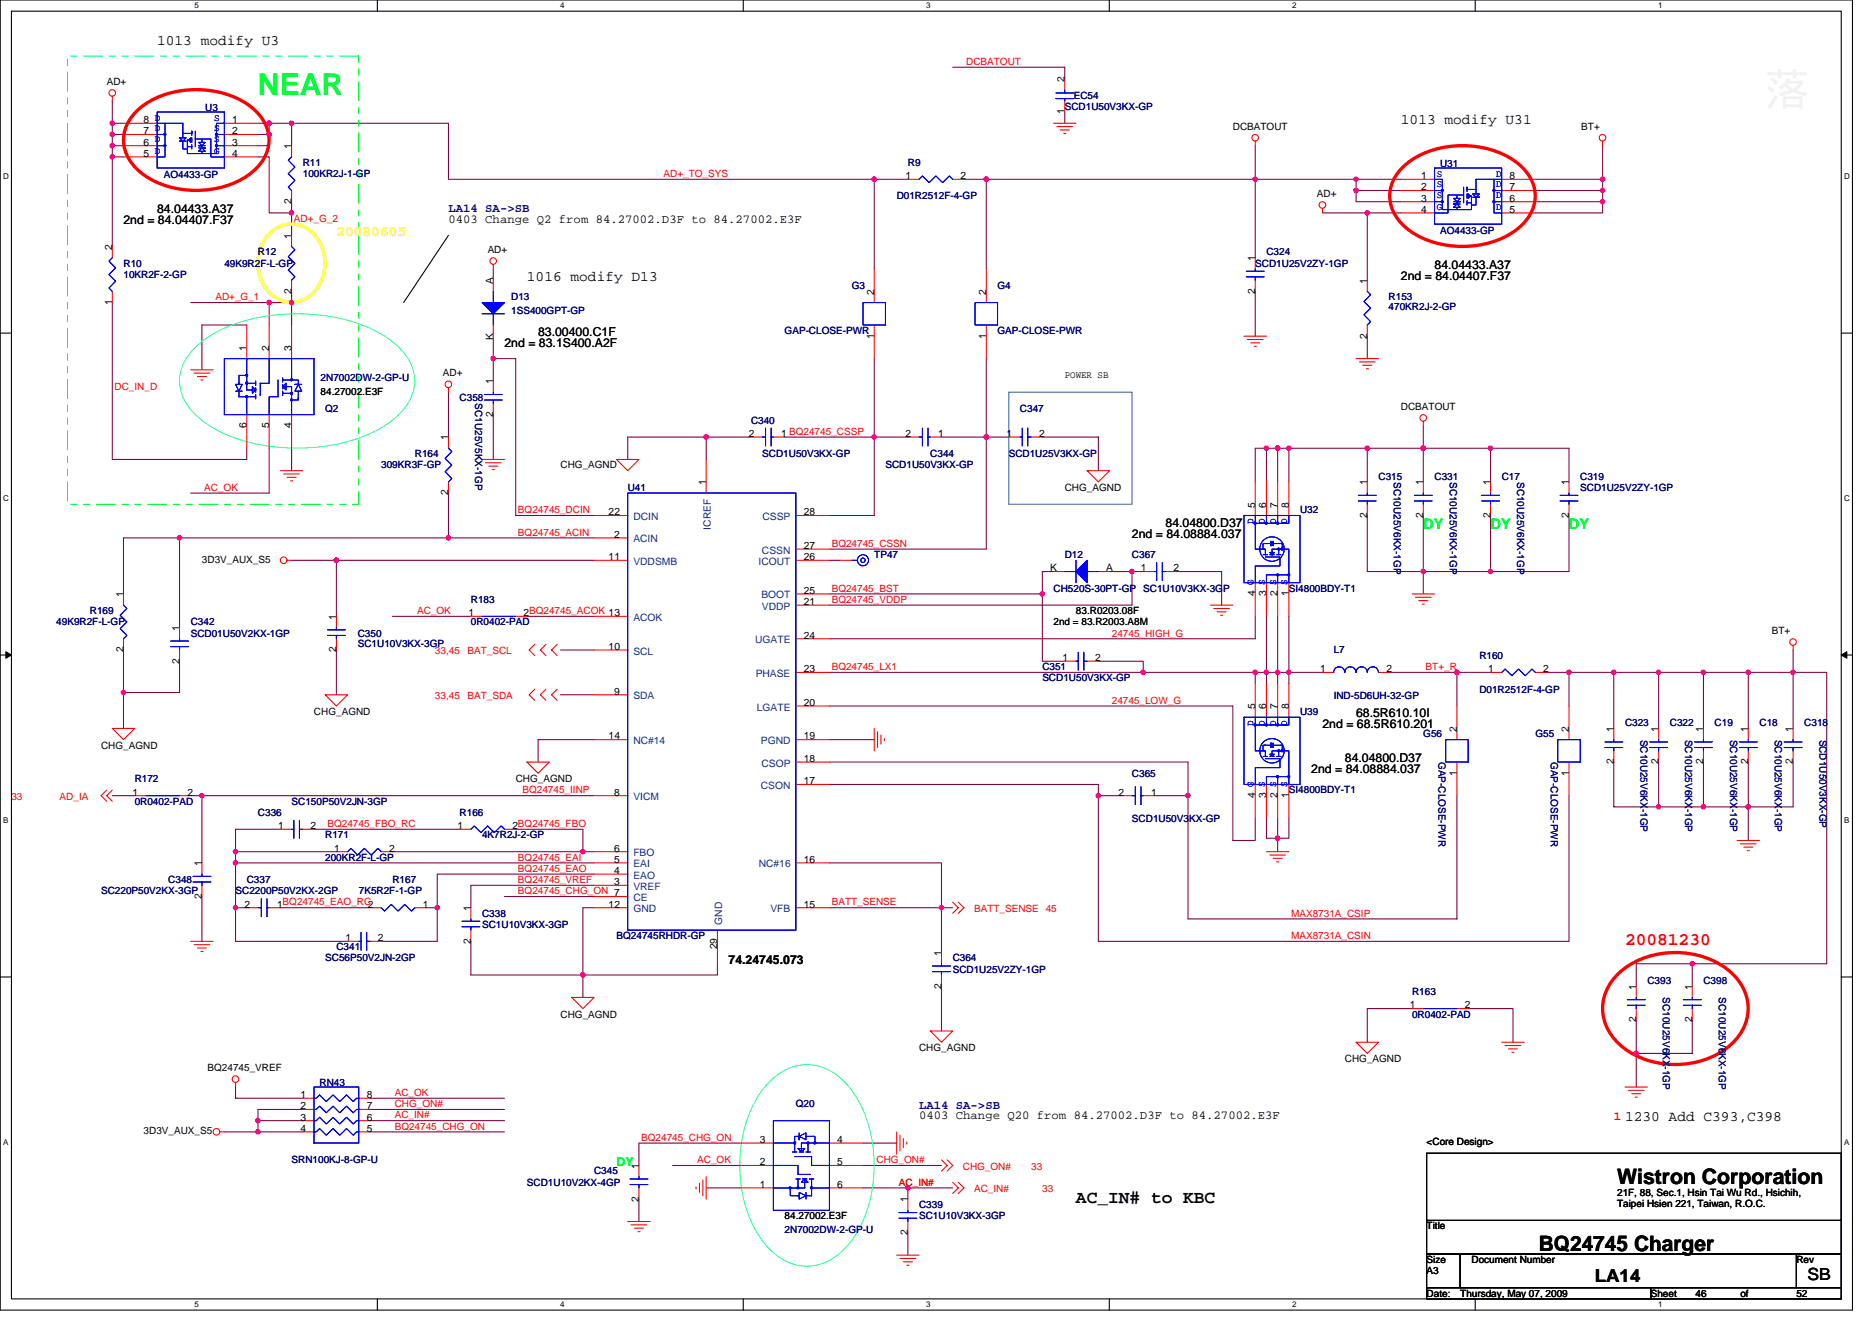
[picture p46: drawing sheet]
<svg xmlns="http://www.w3.org/2000/svg" width="297mm" height="210mm" viewBox="0 0 297 210" stroke-linecap="round" stroke-linejoin="round" font-family="sans-serif">
<defs><g id="words">
<text font-size="4.8" fill="#0f0" x="40.9" y="15.1">NEAR</text>
<g font-size="3.4">
<text x="256.6" y="187.9">Wistron Corporation</text>
<text x="244.2" y="198.5">BQ24745 Charger</text>
</g>
<text font-size="2.8" fill="#f00" x="257.8" y="149.9">20081230</text>
<g font-size="2.8">
<text x="170.7" y="190.8">AC_IN# to KBC</text>
<text x="253" y="203.4">LA14</text>
</g>
<text font-size="2.6" x="286.8" y="203.1">SB</text>
<g font-size="2.3">
<text x="24.9" y="7.2">1013 modify U3</text>
<text x="222.3" y="19.6">1013 modify U31</text>
<text x="83.6" y="44.5">1016 modify D13</text>
<text x="257.8" y="177.9">1230 Add C393,C398</text>
</g>
<text font-size="2.3" fill="#ff0" x="53.4" y="37.5">20080605</text>
<g font-size="2.3" fill="#0f0">
<text x="225.8" y="83.9">DY</text>
<text x="236.5" y="83.9">DY</text>
<text x="249" y="83.9">DY</text>
</g>
<g font-size="1.9">
<text x="19.6" y="35.5">2nd = 84.04407.F37</text>
<text x="24.9" y="33.8">84.04433.A37</text>
<text x="71.2" y="35.3">0403 Change Q2 from 84.27002.D3F to 84.27002.E3F</text>
<text x="222.3" y="44.4">2nd = 84.04407.F37</text>
<text x="227.6" y="42.7">84.04433.A37</text>
<text x="85.4" y="53.3">83.00400.C1F</text>
<text x="80" y="55.1">2nd = 83.1S400.A2F</text>
<text x="185" y="83.5">84.04800.D37</text>
<text x="179.6" y="85.3">2nd = 84.08884.037</text>
<text x="215.2" y="113.8">68.5R610.10I</text>
<text x="209.8" y="115.5">2nd = 68.5R610.201</text>
<text x="208.1" y="122.7">2nd = 84.08884.037</text>
<text x="213.4" y="120.9">84.04800.D37</text>
<text x="115.6" y="153">74.24745.073</text>
<text x="145.8" y="177.6">0403 Change Q20 from 84.27002.D3F to 84.27002.E3F</text>
</g>
<g font-size="1.9" fill="#000080">
<text x="71.2" y="33.6">LA14 SA-&gt;SB</text>
<text x="145.8" y="175.9">LA14 SA-&gt;SB</text>
</g>
<text font-size="1.9" fill="#f00" x="256.1" y="177.7">1</text>
<text font-size="1.9" fill="#0f0" x="97.8" y="185">DY</text>
<g font-size="1.6" fill="#f00">
<text x="153.3" y="10.3">DCBATOUT</text>
<text x="105.3" y="28.1">AD+_TO_SYS</text>
<text x="46.6" y="35.2">AD+_G_2</text>
<text x="34.2" y="47.6">AD+_G_1</text>
<text x="18.2" y="61.9">DC_IN_D</text>
<text x="32.4" y="77.9">AC_OK</text>
<text x="82.2" y="81.4">BQ24745_DCIN</text>
<text x="82.2" y="85">BQ24745_ACIN</text>
<text x="132" y="86.8">BQ24745_CSSN</text>
<text x="132" y="93.9">BQ24745_BST</text>
<text x="132" y="95.7">BQ24745_VDDP</text>
<text x="66.2" y="97.4">AC_OK</text>
<text x="176.4" y="101">24745_HIGH_G</text>
<text x="69" y="103.8">33,45</text>
<text x="74.2" y="103.8">BAT_SCL</text>
<text x="132" y="106.3">BQ24745_LX1</text>
<text x="226.2" y="106.3">BT+_R</text>
<text x="69" y="110.9">33,45</text>
<text x="74.2" y="110.9">BAT_SDA</text>
<text x="176.4" y="111.7">24745_LOW_G</text>
<text x="82.9" y="125.9">BQ24745_IINP</text>
<text x="1.8" y="126.9">33</text>
<text x="9.5" y="126.9">AD_IA</text>
<text x="52" y="131.2">BQ24745_FBO_RC</text>
<text x="82.2" y="136.5">BQ24745_EAI</text>
<text x="82.2" y="138.3">BQ24745_EAO</text>
<text x="82.2" y="140.1">BQ24745_VREF</text>
<text x="82.2" y="141.9">BQ24745_CHG_ON 7</text>
<text x="132" y="143.7">BATT_SENSE</text>
<text x="154.6" y="144.7">BATT_SENSE 45</text>
<text x="204.9" y="145.4">MAX8731A_CSIP</text>
<text x="204.9" y="149">MAX8731A_CSIN</text>
<text x="62.6" y="173.9">AC_OK</text>
<text x="62.6" y="175.7">CHG_ON#</text>
<text x="62.6" y="177.4">AC_IN#</text>
<text x="62.6" y="179.2">BQ24745_CHG_ON</text>
<text x="101.7" y="181">BQ24745_CHG_ON</text>
<text x="110.6" y="184.6">AC_OK</text>
<text x="139.1" y="184.6">CHG_ON#</text>
<text x="152.8" y="185.6">CHG_ON#</text>
<text x="163.6" y="185.6">33</text>
<text x="142.6" y="188.1">AC_IN#</text>
<text x="154.6" y="189.2">AC_IN#</text>
<text x="165.4" y="189.2">33</text>
</g>
<g font-size="1.6">
<text x="16.9" y="13.5">AD+</text>
<text x="168.9" y="13" transform="rotate(-90 168.9 13)">2</text>
<text x="22.8" y="23.1">6</text>
<text x="22.8" y="21.3">7</text>
<text x="22.8" y="19.5">8 D</text>
<text x="36.8" y="19.5">1</text>
<text x="36.8" y="21.3">2</text>
<text x="36.8" y="23.1">3</text>
<text x="46.2" y="23.6" transform="rotate(-90 46.2 23.6)">1</text>
<text x="168.9" y="18.2" transform="rotate(-90 168.9 18.2)">1</text>
<text x="195.6" y="20.6">DCBATOUT</text>
<text x="250.9" y="20.6">BT+</text>
<text x="22.8" y="24.9">5</text>
<text x="36.8" y="24.9">4</text>
<text x="143.7" y="28.4">1</text>
<text x="152.4" y="28.4">2</text>
<text x="225.5" y="28.4">1</text>
<text x="239.5" y="28.4">8</text>
<text x="46.2" y="32.4" transform="rotate(-90 46.2 32.4)">2</text>
<text x="209" y="31.3">AD+</text>
<text x="225.5" y="30.2">2</text>
<text x="225.5" y="32">3</text>
<text x="225.5" y="33.8">4</text>
<text x="239.5" y="33.8">5</text>
<text x="239.5" y="32">6</text>
<text x="239.5" y="30.2">7</text>
<text x="17.8" y="39.6" transform="rotate(-90 17.8 39.6)">2</text>
<text x="46.2" y="37.9" transform="rotate(-90 46.2 37.9)">1</text>
<text x="77.4" y="40.2">AD+</text>
<text x="199.2" y="41.4" transform="rotate(-90 199.2 41.4)">1</text>
<text x="46.2" y="46.6" transform="rotate(-90 46.2 46.6)">2</text>
<text x="78.2" y="45" transform="rotate(-90 78.2 45)">A</text>
<text x="138.7" y="46.8" transform="rotate(-90 138.7 46.8)">2</text>
<text x="156.5" y="46.8" transform="rotate(-90 156.5 46.8)">2</text>
<text x="199.2" y="46.6" transform="rotate(-90 199.2 46.6)">2</text>
<text x="216.9" y="45" transform="rotate(-90 216.9 45)">1</text>
<text x="17.8" y="48.4" transform="rotate(-90 17.8 48.4)">1</text>
<text x="78.2" y="53.9" transform="rotate(-90 78.2 53.9)">K</text>
<text x="138.7" y="53.7" transform="rotate(-90 138.7 53.7)">1</text>
<text x="156.5" y="53.7" transform="rotate(-90 156.5 53.7)">1</text>
<text x="216.9" y="53.7" transform="rotate(-90 216.9 53.7)">2</text>
<text x="39.1" y="55.6" transform="rotate(-90 39.1 55.6)">1</text>
<text x="42.7" y="55.6" transform="rotate(-90 42.7 55.6)">2</text>
<text x="46.2" y="55.6" transform="rotate(-90 46.2 55.6)">3</text>
<text x="70.3" y="59.7">AD+</text>
<text x="168.9" y="59.9">POWER SB</text>
<text x="50.9" y="62.6">84.27002.E3F</text>
<text x="78.2" y="61" transform="rotate(-90 78.2 61)">1</text>
<text x="222.3" y="65.1">DCBATOUT</text>
<text x="39.1" y="67.9" transform="rotate(-90 39.1 67.9)">6</text>
<text x="42.7" y="67.9" transform="rotate(-90 42.7 67.9)">5</text>
<text x="46.2" y="67.9" transform="rotate(-90 46.2 67.9)">4</text>
<text x="71.1" y="69.9" transform="rotate(-90 71.1 69.9)">1</text>
<text x="78.2" y="66.2" transform="rotate(-90 78.2 66.2)">2</text>
<text x="118.8" y="69.3">2</text>
<text x="124" y="69.3">1 BQ24745_CSSP</text>
<text x="143.7" y="69.3">2</text>
<text x="148.9" y="69.3">1</text>
<text x="159.7" y="69.3">1</text>
<text x="164.9" y="69.3">2</text>
<text x="88.9" y="74.3">CHG_AGND</text>
<text x="112" y="77" transform="rotate(-90 112 77)">1</text>
<text x="168.9" y="77.9">CHG_AGND</text>
<text x="216.9" y="77" transform="rotate(-90 216.9 77)">1</text>
<text x="225.8" y="77" transform="rotate(-90 225.8 77)">1</text>
<text x="236.5" y="77" transform="rotate(-90 236.5 77)">1</text>
<text x="248.9" y="77" transform="rotate(-90 248.9 77)">1</text>
<text x="71.1" y="78.6" transform="rotate(-90 71.1 78.6)">2</text>
<text x="96.6" y="81.8">22</text>
<text x="127.5" y="81.8">28</text>
<text x="199.2" y="80.5" transform="rotate(-90 199.2 80.5)">5</text>
<text x="200.9" y="80.5" transform="rotate(-90 200.9 80.5)">6</text>
<text x="202.7" y="80.5" transform="rotate(-90 202.7 80.5)">7</text>
<text x="204.5" y="80.5" transform="rotate(-90 204.5 80.5)">8</text>
<text x="216.9" y="82.2" transform="rotate(-90 216.9 82.2)">2</text>
<text x="225.8" y="82.2" transform="rotate(-90 225.8 82.2)">2</text>
<text x="236.5" y="82.2" transform="rotate(-90 236.5 82.2)">2</text>
<text x="248.9" y="82.2" transform="rotate(-90 248.9 82.2)">2</text>
<text x="32" y="89.3">3D3V_AUX_S5</text>
<text x="96.6" y="88.9">11</text>
<text x="97.5" y="85.3">2</text>
<text x="127.5" y="88.9">26</text>
<text x="127.5" y="87.1">27</text>
<text x="19.6" y="94.8" transform="rotate(-90 19.6 94.8)">1</text>
<text x="127.5" y="96">21</text>
<text x="127.5" y="94.2">25</text>
<text x="166.6" y="90.7">K</text>
<text x="175.5" y="90.7">A</text>
<text x="181" y="90.7">1</text>
<text x="186.2" y="90.7">2</text>
<text x="199.2" y="94.6" transform="rotate(-90 199.2 94.6)">4 G</text>
<text x="200.9" y="94.6" transform="rotate(-90 200.9 94.6)">3 S</text>
<text x="202.7" y="94.6" transform="rotate(-90 202.7 94.6)">2 S</text>
<text x="204.5" y="94.6" transform="rotate(-90 204.5 94.6)">1 S</text>
<text x="28.5" y="100.1" transform="rotate(-90 28.5 100.1)">1</text>
<text x="53.4" y="98.3" transform="rotate(-90 53.4 98.3)">1</text>
<text x="74.4" y="97.8">1</text>
<text x="83.1" y="97.8">2BQ24745_ACOK 13</text>
<text x="127.5" y="101.3">24</text>
<text x="167.2" y="99.2">2nd = 83.R2003.A8M</text>
<text x="170.7" y="97.4">83.R0203.08F</text>
<text x="281.1" y="100.6">BT+</text>
<text x="19.6" y="103.5" transform="rotate(-90 19.6 103.5)">2</text>
<text x="28.5" y="105.3" transform="rotate(-90 28.5 105.3)">2</text>
<text x="53.4" y="103.5" transform="rotate(-90 53.4 103.5)">2</text>
<text x="96.6" y="103.1">10</text>
<text x="127.5" y="106.7">23</text>
<text x="168.6" y="104.9">1</text>
<text x="173.8" y="104.9">2</text>
<text x="209.5" y="106.7">1</text>
<text x="220" y="106.7">2</text>
<text x="236.2" y="106.7">1</text>
<text x="244.9" y="106.7">2</text>
<text x="49.8" y="113.4">CHG_AGND</text>
<text x="97.5" y="110.2">9</text>
<text x="127.5" y="112">20</text>
<text x="199.2" y="112.5" transform="rotate(-90 199.2 112.5)">5</text>
<text x="200.9" y="112.5" transform="rotate(-90 200.9 112.5)">6</text>
<text x="202.7" y="112.5" transform="rotate(-90 202.7 112.5)">7</text>
<text x="204.5" y="112.5" transform="rotate(-90 204.5 112.5)">8</text>
<text x="16" y="118.8">CHG_AGND</text>
<text x="96.6" y="117.3">14</text>
<text x="127.5" y="117.3">19</text>
<text x="231.2" y="116.1" transform="rotate(-90 231.2 116.1)">2</text>
<text x="248.9" y="116.1" transform="rotate(-90 248.9 116.1)">2</text>
<text x="256" y="116.1" transform="rotate(-90 256 116.1)">1</text>
<text x="263.2" y="116.1" transform="rotate(-90 263.2 116.1)">1</text>
<text x="270.3" y="116.1" transform="rotate(-90 270.3 116.1)">1</text>
<text x="277.4" y="116.1" transform="rotate(-90 277.4 116.1)">1</text>
<text x="284.5" y="116.1" transform="rotate(-90 284.5 116.1)">1</text>
<text x="81.8" y="124.1">CHG_AGND</text>
<text x="127.5" y="120.9">18</text>
<text x="127.5" y="124.4">17</text>
<text x="231.2" y="123.1" transform="rotate(-90 231.2 123.1)">1</text>
<text x="248.9" y="123.1" transform="rotate(-90 248.9 123.1)">1</text>
<text x="256" y="121.3" transform="rotate(-90 256 121.3)">2</text>
<text x="263.2" y="121.3" transform="rotate(-90 263.2 121.3)">2</text>
<text x="270.3" y="121.3" transform="rotate(-90 270.3 121.3)">2</text>
<text x="277.4" y="121.3" transform="rotate(-90 277.4 121.3)">2</text>
<text x="284.5" y="121.3" transform="rotate(-90 284.5 121.3)">2</text>
<text x="21" y="126.2">1</text>
<text x="29.7" y="126.2">2</text>
<text x="44.1" y="131.6">1</text>
<text x="49.3" y="131.6">2</text>
<text x="72.6" y="131.6">1</text>
<text x="81.3" y="131.6">2BQ24745_FBO</text>
<text x="97.5" y="126.2">8</text>
<text x="177.5" y="126.2">2</text>
<text x="182.6" y="126.2">1</text>
<text x="199.2" y="126.6" transform="rotate(-90 199.2 126.6)">4 G</text>
<text x="200.9" y="126.6" transform="rotate(-90 200.9 126.6)">3 S</text>
<text x="202.7" y="126.6" transform="rotate(-90 202.7 126.6)">2 S</text>
<text x="204.5" y="126.6" transform="rotate(-90 204.5 126.6)">1 S</text>
<text x="32" y="137.4" transform="rotate(-90 32 137.4)">1</text>
<text x="53" y="135.1">1</text>
<text x="61.7" y="135.1">2</text>
<text x="97.5" y="135.1">6</text>
<text x="97.5" y="136.9">5</text>
<text x="127.5" y="136.9">16</text>
<text x="32" y="142.6" transform="rotate(-90 32 142.6)">2</text>
<text x="38.8" y="144">2</text>
<text x="44" y="144">1BQ24745_EAO_RC2</text>
<text x="67.1" y="144">1</text>
<text x="96.6" y="144">12</text>
<text x="97.5" y="138.7">4</text>
<text x="97.5" y="140.4">3</text>
<text x="127.5" y="144">15</text>
<text x="54.8" y="149.3">1</text>
<text x="60" y="149.3">2</text>
<text x="74.7" y="149.7" transform="rotate(-90 74.7 149.7)">2</text>
<text x="74.7" y="144.5" transform="rotate(-90 74.7 144.5)">1</text>
<text x="113.8" y="150.6" transform="rotate(-90 113.8 150.6)">29</text>
<text x="149.4" y="151.7" transform="rotate(-90 149.4 151.7)">1</text>
<text x="88.9" y="161.4">CHG_AGND</text>
<text x="149.4" y="156.8" transform="rotate(-90 149.4 156.8)">2</text>
<text x="223.7" y="160">1</text>
<text x="232.4" y="160">2</text>
<text x="259.6" y="157" transform="rotate(-90 259.6 157)">1</text>
<text x="268.5" y="157" transform="rotate(-90 268.5 157)">1</text>
<text x="145.8" y="166.8">CHG_AGND</text>
<text x="259.6" y="162.2" transform="rotate(-90 259.6 162.2)">2</text>
<text x="268.5" y="162.2" transform="rotate(-90 268.5 162.2)">2</text>
<text x="32.9" y="170">BQ24745_VREF</text>
<text x="213.4" y="168.6">CHG_AGND</text>
<text x="22.8" y="179.9">3D3V_AUX_S5</text>
<text x="47.7" y="174.2">1</text>
<text x="47.7" y="176">2</text>
<text x="47.7" y="177.8">3</text>
<text x="47.7" y="179.6">4</text>
<text x="58.2" y="179.6">5</text>
<text x="58.2" y="177.8">6</text>
<text x="58.2" y="176">7</text>
<text x="58.2" y="174.2">8</text>
<text x="101.4" y="185.4" transform="rotate(-90 101.4 185.4)">1</text>
<text x="120.6" y="184.9">2</text>
<text x="120.6" y="181.3">3</text>
<text x="132.9" y="181.3">4</text>
<text x="132.9" y="184.9">5</text>
<text x="226.4" y="181.7">&lt;Core Design&gt;</text>
<text x="101.4" y="190.6" transform="rotate(-90 101.4 190.6)">2</text>
<text x="120.6" y="188.4">1</text>
<text x="132.9" y="188.4">6</text>
<text x="144" y="190.8" transform="rotate(-90 144 190.8)">1</text>
<text x="256.6" y="189.7">21F, 88, Sec.1, Hsin Tai Wu Rd., Hsichih,</text>
<text x="256.6" y="191.5">Taipei Hsien 221, Taiwan, R.O.C.</text>
<text x="124.5" y="193.4">84.27002.E3F</text>
<text x="144" y="196" transform="rotate(-90 144 196)">2</text>
<text x="226.4" y="195.1">Title</text>
<text x="226.4" y="202.2">A3</text>
<text x="226.4" y="200.4">Size</text>
<text x="233.5" y="200.4">Document Number</text>
<text x="285" y="200.4">Rev</text>
<text x="226.4" y="205.7">Date:</text>
<text x="231.7" y="205.7">Thursday, May 07, 2009</text>
<text x="261.9" y="205.7">Sheet</text>
<text x="269" y="205.7">46</text>
<text x="276.2" y="205.7">of</text>
<text x="285" y="205.7">52</text>
</g>
<g font-size="1.6" fill="#000080">
<text x="32.6" y="17.6">U3</text>
<text x="168.9" y="17.4">SCD1U50V3KX-GP</text>
<text x="170.4" y="15.6">EC54</text>
<text x="26" y="28.3">AO4433-GP</text>
<text x="48" y="26.3">R11</text>
<text x="48" y="28.1">100KR2J-1-GP</text>
<text x="144.1" y="26.3">R9</text>
<text x="228.5" y="26.5">U31</text>
<text x="142.3" y="31.6">D01R2512F-4-GP</text>
<text x="40.9" y="40.5">R12</text>
<text x="201" y="40.5">C324</text>
<text x="228.5" y="37.1">AO4433-GP</text>
<text x="19.6" y="42.3">R10</text>
<text x="19.6" y="44.1">10KR2F-2-GP</text>
<text x="35.6" y="42.3">49K9R2F-L-GP</text>
<text x="81.1" y="47.6">D13</text>
<text x="135.2" y="45.9">G3</text>
<text x="158.3" y="45.9">G4</text>
<text x="199.2" y="42.3">SCD1U25V2ZY-1GP</text>
<text x="220.3" y="47.6">R153</text>
<text x="81.1" y="49.8">1SS400GPT-GP</text>
<text x="124.5" y="53">GAP-CLOSE-PWR</text>
<text x="158.3" y="53">GAP-CLOSE-PWR</text>
<text x="220.3" y="49.3">470KR2J-2-GP</text>
<text x="50.9" y="60.5">2N7002DW-2-GP-U</text>
<text x="51.6" y="65.4">Q2</text>
<text x="72.9" y="63.6">C358</text>
<text x="75.4" y="64" transform="rotate(90 75.4 64)">SC1U25V5KX-1GP</text>
<text x="161.8" y="65.4">C347</text>
<text x="119.2" y="67.2">C340</text>
<text x="60.5" y="74.3">309KR3F-GP</text>
<text x="65.8" y="72.5">R164</text>
<text x="99.6" y="77.9">U41</text>
<text x="120.9" y="72.5">SCD1U50V3KX-GP</text>
<text x="140.5" y="74.3">SCD1U50V3KX-GP</text>
<text x="147.6" y="72.5">C344</text>
<text x="160.1" y="72.5">SCD1U25V3KX-GP</text>
<text x="218.7" y="76.1">C315</text>
<text x="221.2" y="76.5" transform="rotate(90 221.2 76.5)">SC10U25V6KX-1GP</text>
<text x="227.6" y="76.1">C331</text>
<text x="230.1" y="76.5" transform="rotate(90 230.1 76.5)">SC10U25V6KX-1GP</text>
<text x="238.3" y="76.1">C17</text>
<text x="240.7" y="76.5" transform="rotate(90 240.7 76.5)">SC10U25V6KX-1GP</text>
<text x="250.7" y="76.1">C319</text>
<text x="250.7" y="77.9">SCD1U25V2ZY-1GP</text>
<text x="206.3" y="81.4">U32</text>
<text x="138.7" y="88.5">TP47</text>
<text x="168.9" y="88.5">D12</text>
<text x="179.6" y="88.5">C367</text>
<text x="74.7" y="95.7">R183</text>
<text x="167.2" y="93.9">CH520S-30PT-GP</text>
<text x="181.4" y="93.9">SC1U10V3KX-3GP</text>
<text x="204.5" y="93.9">SI4800BDY-T1</text>
<text x="8.9" y="99.2">49K9R2F-L-GP</text>
<text x="14.3" y="97.4">R169</text>
<text x="30.3" y="99.2">C342</text>
<text x="30.3" y="101">SCD01U50V2KX-1GP</text>
<text x="56.8" y="101">C350</text>
<text x="74.7" y="99.2">0R0402-PAD</text>
<text x="56.8" y="102.6">SC1U10V3KX-3GP</text>
<text x="165.4" y="106.3">C351</text>
<text x="211.6" y="103.7">L7</text>
<text x="234.7" y="104.5">R160</text>
<text x="165.4" y="108.1">SCD1U50V3KX-GP</text>
<text x="206.3" y="113.4">U39</text>
<text x="211.6" y="110.9">IND-5D6UH-32-GP</text>
<text x="234.7" y="109.9">D01R2512F-4-GP</text>
<text x="225.8" y="117">G56</text>
<text x="243.6" y="117">G55</text>
<text x="257.8" y="115.2">C323</text>
<text x="260.3" y="117.3" transform="rotate(90 260.3 117.3)">SC10U25V6KX-1GP</text>
<text x="265" y="115.2">C322</text>
<text x="267.4" y="117.3" transform="rotate(90 267.4 117.3)">SC10U25V6KX-1GP</text>
<text x="272.1" y="115.2">C19</text>
<text x="274.5" y="117.3" transform="rotate(90 274.5 117.3)">SC10U25V6KX-1GP</text>
<text x="279.2" y="115.2">C18</text>
<text x="281.6" y="117.3" transform="rotate(90 281.6 117.3)">SC10U25V6KX-1GP</text>
<text x="286.3" y="115.2">C318</text>
<text x="288.7" y="117.3" transform="rotate(90 288.7 117.3)">SCD1U50V3KX-GP</text>
<text x="21.4" y="124.1">R172</text>
<text x="179.6" y="123.2">C365</text>
<text x="204.5" y="125.9">SI4800BDY-T1</text>
<text x="228.3" y="120.9" transform="rotate(90 228.3 120.9)">GAP-CLOSE-PWR</text>
<text x="246.1" y="120.9" transform="rotate(90 246.1 120.9)">GAP-CLOSE-PWR</text>
<text x="21.4" y="127.7">0R0402-PAD</text>
<text x="40.9" y="129.4">C336</text>
<text x="46.3" y="127.7">SC150P50V2JN-3GP</text>
<text x="72.9" y="129.4">R166</text>
<text x="179.6" y="130.5">SCD1U50V3KX-GP</text>
<text x="51.6" y="133">R171</text>
<text x="51.6" y="136.5">200KR2F-L-GP</text>
<text x="76.5" y="133">4K7R2J-2-GP</text>
<text x="16" y="141.9">SC220P50V2KX-3GP</text>
<text x="26.7" y="140.1">C348</text>
<text x="37.4" y="141.9">SC2200P50V2KX-2GP</text>
<text x="39.2" y="140.1">C337</text>
<text x="56.9" y="141.9">7K5R2F-1-GP</text>
<text x="62.3" y="140.1">R167</text>
<text x="76.5" y="145.4">C338</text>
<text x="76.5" y="147.2">SC1U10V3KX-3GP</text>
<text x="97.8" y="149">BQ24745RHDR-GP</text>
<text x="51.6" y="152.5">SC56P50V2JN-2GP</text>
<text x="53.4" y="150.8">C341</text>
<text x="151.2" y="152.5">C364</text>
<text x="151.2" y="154.3">SCD1U25V2ZY-1GP</text>
<text x="224.1" y="157.9">R163</text>
<text x="224.1" y="161.4">0R0402-PAD</text>
<text x="261.4" y="156.1">C393</text>
<text x="263.8" y="158.2" transform="rotate(90 263.8 158.2)">SC10U25V6KX-1GP</text>
<text x="270.3" y="156.1">C398</text>
<text x="272.7" y="158.2" transform="rotate(90 272.7 158.2)">SC10U25V6KX-1GP</text>
<text x="50.7" y="172.3">RN43</text>
<text x="126.3" y="175.7">Q20</text>
<text x="46.3" y="184.6">SRN100KJ-8-GP-U</text>
<text x="83.6" y="188.1">SCD1U10V2KX-4GP</text>
<text x="94.3" y="186.3">C345</text>
<text x="145.8" y="191.7">C339</text>
<text x="124.5" y="195.6">2N7002DW-2-GP-U</text>
<text x="145.8" y="193.4">SC1U10V3KX-3GP</text>
</g>
<g font-size="1.6" fill="#00f">
<text x="24.6" y="22.6">D</text>
<text x="24.6" y="20.8">D</text>
<text x="24.6" y="19.2">D</text>
<text x="34" y="19.2">S</text>
<text x="34" y="20.8">S</text>
<text x="34" y="22.6">S</text>
<text x="24.6" y="24.4">D</text>
<text x="34" y="24.4">G</text>
<text x="228" y="28.1">S</text>
<text x="228" y="29.7">S</text>
<text x="237.4" y="29.7">D</text>
<text x="237.4" y="28.1">D</text>
<text x="228" y="31.5">S</text>
<text x="228" y="33.3">G</text>
<text x="237.4" y="31.5">D</text>
<text x="237.4" y="33.3">D</text>
<text x="198.9" y="83.2" transform="rotate(-90 198.9 83.2)">D</text>
<text x="200.7" y="83.2" transform="rotate(-90 200.7 83.2)">D</text>
<text x="202.5" y="83.2" transform="rotate(-90 202.5 83.2)">D</text>
<text x="204.3" y="83.2" transform="rotate(-90 204.3 83.2)">D</text>
<text x="198.9" y="92.8" transform="rotate(-90 198.9 92.8)">G</text>
<text x="200.7" y="92.8" transform="rotate(-90 200.7 92.8)">S</text>
<text x="202.5" y="92.8" transform="rotate(-90 202.5 92.8)">S</text>
<text x="204.3" y="92.8" transform="rotate(-90 204.3 92.8)">S</text>
<text x="198.9" y="115.2" transform="rotate(-90 198.9 115.2)">D</text>
<text x="200.7" y="115.2" transform="rotate(-90 200.7 115.2)">D</text>
<text x="202.5" y="115.2" transform="rotate(-90 202.5 115.2)">D</text>
<text x="204.3" y="115.2" transform="rotate(-90 204.3 115.2)">D</text>
<text x="198.9" y="124.8" transform="rotate(-90 198.9 124.8)">G</text>
<text x="200.7" y="124.8" transform="rotate(-90 200.7 124.8)">S</text>
<text x="202.5" y="124.8" transform="rotate(-90 202.5 124.8)">S</text>
<text x="204.3" y="124.8" transform="rotate(-90 204.3 124.8)">S</text>
</g>
<g font-size="1.6" fill="#004080">
<text x="100.5" y="82.5">DCIN</text>
<text x="121" y="82.5">CSSP</text>
<text x="100.5" y="89.6">VDDSMB</text>
<text x="100.5" y="86.1">ACIN</text>
<text x="112.8" y="84" transform="rotate(-90 112.8 84)">ICREF</text>
<text x="120.4" y="89.6">ICOUT</text>
<text x="120.9" y="87.8">CSSN</text>
<text x="120.8" y="95">BOOT</text>
<text x="100.5" y="98.5">ACOK</text>
<text x="120.9" y="96.7">VDDP</text>
<text x="100.5" y="103.8">SCL</text>
<text x="119.8" y="102.1">UGATE</text>
<text x="119.9" y="107.4">PHASE</text>
<text x="100.5" y="111">SDA</text>
<text x="120.1" y="112.7">LGATE</text>
<text x="100.5" y="118.1">NC#14</text>
<text x="120.7" y="118.1">PGND</text>
<text x="120.7" y="125.2">CSON</text>
<text x="120.8" y="121.6">CSOP</text>
<text x="100.5" y="127">VICM</text>
<text x="100.5" y="135.8">FBO</text>
<text x="100.5" y="137.6">EAI</text>
<text x="120.4" y="137.6">NC#16</text>
<text x="100.5" y="143">CE</text>
<text x="100.5" y="139.4">EAO</text>
<text x="100.5" y="141.2">VREF</text>
<text x="100.5" y="144.7">GND</text>
<text x="114.6" y="146.7" transform="rotate(-90 114.6 146.7)">GND</text>
<text x="122.3" y="144.7">VFB</text>
</g>
<g font-size="1.3">
<text x="30.8" y="1.3">5</text>
<text x="88.9" y="1.3">4</text>
<text x="147" y="1.3">3</text>
<text x="205" y="1.3">2</text>
<text x="263.1" y="1.3">1</text>
<text x=".5" y="28.4">D</text>
<text x="292.6" y="28.4">D</text>
<text x=".5" y="79.5">C</text>
<text x="292.6" y="79.5">C</text>
<text x=".5" y="130.6">B</text>
<text x="292.6" y="130.6">B</text>
<text x=".5" y="181.7">A</text>
<text x="292.6" y="181.7">A</text>
<text x="30.8" y="207.4">5</text>
<text x="88.9" y="207.4">4</text>
<text x="147" y="207.4">3</text>
<text x="205" y="207.4">2</text>
<text x="263.1" y="207.4">1</text>
</g>
</g></defs>
<path d="M0 0h293.9v207.9h-293.9zM1.8 1.8h290.4v204.3h-290.4z" fill="none" stroke="#000" stroke-width=".17"/>
<g fill="#fff">
<path d="M30.8 .2h.7v1.4h-.7z"/>
<path d="M30.8 206.3h.7v1.4h-.7z"/>
</g>
<path d="M59.9 0v1.8M59.9 206.1v1.8" fill="none" stroke="#000" stroke-width=".17"/>
<g fill="#fff">
<path d="M88.9 .2h.7v1.4h-.7z"/>
<path d="M88.9 206.3h.7v1.4h-.7z"/>
</g>
<path d="M117.9 0v1.8M117.9 206.1v1.8" fill="none" stroke="#000" stroke-width=".17"/>
<g fill="#fff">
<path d="M147 .2h.7v1.4h-.7z"/>
<path d="M147 206.3h.7v1.4h-.7z"/>
</g>
<path d="M176 0v1.8M176 206.1v1.8" fill="none" stroke="#000" stroke-width=".17"/>
<g fill="#fff">
<path d="M205 .2h.7v1.4h-.7z"/>
<path d="M205 206.3h.7v1.4h-.7z"/>
</g>
<path d="M234.1 0v1.8M234.1 206.1v1.8" fill="none" stroke="#000" stroke-width=".17"/>
<g fill="#fff">
<path d="M263.1 .2h.7v1.4h-.7z"/>
<path d="M263.1 206.3h.7v1.4h-.7z"/>
<path d="M.5 27.3h.9v1.4h-.9z"/>
<path d="M292.6 27.3h.9v1.4h-.9z"/>
<path d="M.5 78.4h.9v1.4h-.9z"/>
<path d="M292.6 78.4h.9v1.4h-.9z"/>
</g>
<path d="M0 52.9h1.8M292.2 52.9h1.7" fill="none" stroke="#000" stroke-width=".17"/>
<g fill="#fff">
<path d="M.5 129.5h.8v1.4h-.8z"/>
<path d="M292.6 129.5h.9v1.4h-.9z"/>
</g>
<path d="M0 103.9h1.8M292.2 103.9h1.7" fill="none" stroke="#000" stroke-width=".17"/>
<path d="M.9 103.4l.9 .5-.9 .5zM292.2 103.9l.8-.5v1z" fill="#000" stroke="#000" stroke-width=".16"/>
<g fill="#fff">
<path d="M.5 180.5h.8v1.4h-.8z"/>
<path d="M292.6 180.5h.9v1.4h-.9z"/>
</g>
<path d="M71.2 37.3l-7.2 10.7M0 155h1.8M292.2 155h1.7M226.4 199h5.3v5.3h-5.3zM226.4 183h65.8v10.6h-65.8zM226.4 193.6h65.8v5.4h-65.8zM231.7 199h53.3v5.3h-53.3zM285 199h7.2v5.3h-7.2zM226.4 204.3h35.5v1.8h-35.5zM261.9 204.3h30.3v1.8h-30.3z" fill="none" stroke="#000" stroke-width=".17"/>
<g fill="none" stroke="#800040" stroke-width=".17">
<path d="M17.8 19.6v1.7h1.8M17.8 16v3.6M17.8 19.6h1.8M40.9 19.6h30.3v8.8h72.9M42.7 19.6v3.5h-1.8M46.3 19.6v3.5M151.2 10.7h17.7v1.7M168.9 17.8v1.8M17.8 21.3v1.8h1.8M17.8 24.9h1.8M17.8 23.1v16M40.9 21.3h1.8"/>
<path d="M40.9 24.9h1.8v8.9h3.6M46.3 32v5.3M138.7 28.4v14.3M156.5 28.4v14.3M199.2 23.1v17.8M209.8 33.8h12.5M215.2 30.2h7.1M215.2 28.4v3.6h7.1M217 33.8v10.6M222.3 28.4h-69.4M243.6 30.2h10.7M243.6 28.4h10.7"/>
<path d="M243.6 32h10.7M254.3 23.1v8.9M254.3 32v1.8h-10.7M17.8 48v24.9h21.4v-1.8M30.3 48h16M39.2 51.6h-7.2v7.1M42.7 48v3.6M46.3 46.2v5.4M78.3 42.7v1.7M78.3 56.9h3.5v24.9h12.5M78.3 53.3v7.2M138.7 56.9v24.9h-7.1"/>
<path d="M156.5 56.9v30.2h-24.9M199.2 46.2v7.1M217 53.3v3.6M42.7 71.1v7.1h-12.4M46.3 71.1v3.6M71.2 62.2v7.1M71.2 78.2v7.1M78.3 65.8v7.1M112.1 69.3v3.6M119.2 69.3h-19.6v3.6M124.5 69.3h19.6M149.4 69.3h10.7"/>
<path d="M165.4 69.3h8.9v5.4M199.2 76.5v-5.4h5.3v5.4M201 71.1v5.4M202.7 70.8v5.7M204.5 71.1h32v5.4M217 71.1v5.4M225.8 67.6v8.9M236.5 71.1h12.5v5.4M28.5 85.3v14.3M46.3 88.9h48M53.4 88.9v8.9M62.3 97.8h12.4"/>
<path d="M83.6 97.8h10.7M94.3 85.3h-74.7v8.9M131.6 94.2h33.8M131.6 88.9h1.8M167.2 90.7h-1.8v14.2h3.5M176.1 90.7h5.3M179.6 90.7v5.3h-48M186.7 90.7h7.1v5.3M199.2 97.8v3.5h-67.6M201 97.8v10.7M202.7 97.8v10.7M204.5 97.8v10.7"/>
<path d="M217 81.8v8.9h32v-8.9M225.8 81.8v12.4M236.5 81.8v8.9M19.6 109.9v5.7M19.6 103.1v6.8h8.9v-5M53.4 103.1v7.1M88.9 110.2h5.4M88.9 103.1h5.4M94.3 117.3h-8.9v3.6M131.6 112h64v21.3h3.6v-3.5M131.6 117.3h7.1M131.6 106.7h78.2"/>
<path d="M174.3 104.9h7.1v1.8M199.2 106.7v1.8M231.2 106.7v5.3M236.5 106.7h-16M245.4 106.7h44.5v46.2h-30.3v3.6M249 106.7v5.3M256.1 106.7v8.9M263.2 106.7v8.9M270.3 106.7v8.9M277.4 106.7v8.9M284.5 103.1v12.5M17.8 126.2h3.6"/>
<path d="M32 126.2v10.7M37.4 135.1h16M37.4 135.1v14.3h17.8M37.4 136.9h56.9M44.5 131.6h-7.1v3.5M49.8 131.6h23.1M62.3 135.1h32M81.8 131.6h10.7v3.5M94.3 138.7h-24.9v10.7h-8.9M94.3 126.2h-64M131.6 136.9h17.8v14.2M131.6 124.5h42.7v1.7h3.5"/>
<path d="M131.6 120.9h56.9v24.9h42.7v-19.6M174.3 126.2v23.2h74.7v-23.2M183.2 126.2h5.3M201 129.8v3.2h3.5v-3.2M202.7 129.8v5.3M256.1 120.9v7.1h28.4v-7.1M263.2 120.9v7.1M270.3 120.9v7.1M277.4 120.9v12.4M32 142.2v7.2M37.4 144h1.8M44.5 144h14.2"/>
<path d="M67.6 144h1.8M74.7 149.4v5.3h39.1v-1.8M80 142.2h14.3M94.3 144h-1.8v14.2M94.3 140.5h-19.6v3.5M149.4 156.5v7.1M151.2 144h-19.6M268.5 152.9v3.6M37.4 172.5v1.7h10.6M40.9 177.8h7.1M48 176h-7.1v3.6M48 179.6h-12.4"/>
<path d="M58.7 177.8h21.3M58.7 176h21.3M58.7 179.6h21.3M58.7 174.2h21.3M224.1 160h-7.1v5.4M233 160h7.1v5.4M259.6 161.8v5.3h8.9v-5.3M259.6 167.1v5.4M101.4 190.2v3.6M106.7 184.9h10.7M112.1 188.5h5.3M117.4 181.4h-16v3.5"/>
<path d="M136.9 184.9h12.5M136.9 181.4h5.4M136.9 188.5h7.2v1.7M144.1 195.6v3.5M144.1 188.5h7.1"/>
</g>
<g fill="#f0f" stroke="#f0f" stroke-width=".17">
<circle cx="53.4" cy="88.9" r=".35"/>
<circle cx="200.9" cy="106.7" r=".35"/>
<circle cx="199.2" cy="106.7" r=".35"/>
<circle cx="181.4" cy="106.7" r=".35"/>
<circle cx="92.5" cy="154.7" r=".35"/>
<circle cx="19.6" cy="109.9" r=".35"/>
<circle cx="202.7" cy="133" r=".35"/>
<circle cx="174.3" cy="126.2" r=".35"/>
<circle cx="225.8" cy="71.1" r=".35"/>
<circle cx="92.5" cy="135.1" r=".35"/>
<circle cx="202.7" cy="106.7" r=".35"/>
<circle cx="202.7" cy="71.1" r=".35"/>
<circle cx="156.5" cy="28.4" r=".35"/>
<circle cx="216.9" cy="33.8" r=".35"/>
<circle cx="37.4" cy="135.1" r=".35"/>
<circle cx="277.4" cy="128" r=".35"/>
<circle cx="188.5" cy="126.2" r=".35"/>
<circle cx="270.3" cy="128" r=".35"/>
<circle cx="46.3" cy="33.8" r=".35"/>
<circle cx="46.3" cy="48" r=".35"/>
<circle cx="215.2" cy="30.2" r=".35"/>
<circle cx="215.2" cy="28.4" r=".35"/>
<circle cx="236.5" cy="90.7" r=".35"/>
<circle cx="225.8" cy="90.7" r=".35"/>
<circle cx="254.3" cy="28.4" r=".35"/>
<circle cx="231.2" cy="106.7" r=".35"/>
<circle cx="112" cy="69.3" r=".35"/>
<circle cx="254.3" cy="30.2" r=".35"/>
<circle cx="17.8" cy="19.5" r=".35"/>
<circle cx="42.7" cy="48" r=".35"/>
<circle cx="270.3" cy="106.7" r=".35"/>
<circle cx="254.3" cy="32" r=".35"/>
<circle cx="17.8" cy="21.3" r=".35"/>
<circle cx="138.7" cy="28.4" r=".35"/>
<circle cx="263.2" cy="106.7" r=".35"/>
<circle cx="165.4" cy="94.2" r=".35"/>
<circle cx="149.4" cy="144" r=".35"/>
<circle cx="42.7" cy="19.5" r=".35"/>
<circle cx="284.5" cy="106.7" r=".35"/>
<circle cx="37.4" cy="144" r=".35"/>
<circle cx="37.4" cy="136.9" r=".35"/>
<circle cx="263.2" cy="128" r=".35"/>
<circle cx="256.1" cy="106.7" r=".35"/>
<circle cx="248.9" cy="106.7" r=".35"/>
<circle cx="28.5" cy="85.3" r=".35"/>
<circle cx="71.1" cy="85.3" r=".35"/>
<circle cx="156.5" cy="69.3" r=".35"/>
<circle cx="42.7" cy="21.3" r=".35"/>
<circle cx="46.3" cy="19.5" r=".35"/>
<circle cx="236.5" cy="71.1" r=".35"/>
<circle cx="138.7" cy="69.3" r=".35"/>
<circle cx="199.2" cy="28.4" r=".35"/>
<circle cx="204.5" cy="106.7" r=".35"/>
<circle cx="69.4" cy="144" r=".35"/>
<circle cx="17.8" cy="24.9" r=".35"/>
<circle cx="17.8" cy="23.1" r=".35"/>
<circle cx="204.5" cy="71.1" r=".35"/>
<circle cx="200.9" cy="71.1" r=".35"/>
<circle cx="78.3" cy="56.9" r=".35"/>
<circle cx="32" cy="126.2" r=".35"/>
<circle cx="179.6" cy="90.7" r=".35"/>
<circle cx="216.9" cy="71.1" r=".35"/>
<circle cx="277.4" cy="106.7" r=".35"/>
<circle cx="144" cy="188.5" r=".35"/>
<circle cx="40.9" cy="177.8" r=".35"/>
<circle cx="40.9" cy="179.6" r=".35"/>
<circle cx="268.5" cy="152.9" r=".35"/>
<circle cx="259.6" cy="167.1" r=".35"/>
</g>
<g fill="none" stroke="#f00" stroke-width=".17">
<path d="M17.8 15.3v.7M19.6 19.6h5.3M35.6 19.6h5.3M167.2 19.6h3.5M168.9 12.4v1.8M168.9 16v1.8M17.8 39.1v1.8M19.6 21.3h5.3M19.6 23.1h5.3M19.6 24.9h5.3M35.6 21.3h5.3M35.6 23.1h5.3"/>
<path d="M35.6 24.9h5.3M46.3 23.1v1.8M46.3 30.2v1.8M46.3 37.3v1.8M144.1 28.4h1.7M151.2 28.4h1.7M167.7 20.1h2.5M168.2 20.6h1.5M168.8 21.2h.3M199.2 22.4v.7M209.8 33.1v.7M222.3 28.4h5.3"/>
<path d="M222.3 30.2h5.3M222.3 32h5.3M222.3 33.8h5.3M238.3 28.4h5.3M238.3 30.2h5.3M238.3 32h5.3M238.3 33.8h5.3M254.3 22.4v.7M17.8 46.2v1.8M30.3 58.7h3.5M30.8 59.2h2.5M31.3 59.7h1.5"/>
<path d="M39.2 51.6v5.3M42.7 51.6v5.3M46.3 44.4v1.8M46.3 51.6v5.3M78.3 42v.7M78.3 44.4v1.8M78.3 51.6v1.7M138.7 42.7v5.3M138.7 51.6v5.3M156.5 42.7v5.3M156.5 51.6v5.3M197.4 53.3h3.6"/>
<path d="M197.9 53.9h2.5M198.5 54.4h1.4M199 54.9h.3M199.2 40.9v1.8M199.2 44.4v1.8M215.2 56.9h3.5M215.7 57.4h2.5M216.2 58h1.5M216.8 58.5h.3M217 44.4v1.8M217 51.6v1.7M31.9 60.3h.3"/>
<path d="M39.2 65.8v5.3M42.7 65.8v5.3M44.5 74.7h3.5M45 75.2h2.5M45.5 75.7h1.5M46.1 76.3h.3M46.3 65.8v5.3M71.2 61.5v.7M71.2 69.3v1.8M71.2 76.5v1.7M76.5 72.9h3.5M77 73.4h2.5"/>
<path d="M77.6 74h1.4M78.1 74.5h.3M78.3 60.5v1.7M78.3 64v1.8M97.8 72.9h3.6l-1.8 1.8zM112.1 72.9v5.3M119.2 69.3h1.7M122.7 69.3h1.8M144.1 69.3h1.7M147.6 69.3h1.8M160.1 69.3h1.7M163.6 69.3h1.8"/>
<path d="M172.5 74.7h3.6l-1.8 1.8zM199.2 76.5v5.3M201 76.5v5.3M202.7 76.5v5.3M204.5 76.5v5.3M217 76.5v1.7M225.8 66.8v.8M225.8 76.5v1.7M236.5 76.5v1.7M249 76.5v1.7M19.6 94.2v1.8M28.5 99.6v1.7"/>
<path d="M45.5 88.9h.8M53.4 97.8v1.8M74.7 97.8h1.8M81.8 97.8h1.8M94.3 88.9h5.3M94.3 97.8h5.3M94.3 81.8h5.3M94.3 85.3h5.3M126.3 88.9h5.3M126.3 94.2h5.3M126.3 96h5.3M126.3 81.8h5.3"/>
<path d="M126.3 87.1h5.3M133.4 88.9h1.8M167.2 90.7h1.7M174.3 90.7h1.8M181.4 90.7h1.8M185 90.7h1.7M192.1 96h3.5M192.6 96.5h2.5M193.1 97.1h1.5M193.7 97.6h.3M199.2 92.5v5.3M201 92.5v5.3"/>
<path d="M202.7 92.5v5.3M204.5 92.5v5.3M217 80v1.8M224.1 94.2h3.5M224.6 94.8h2.5M225.1 95.3h1.5M225.7 95.8h.3M225.8 80v1.8M236.5 80v1.8M249 80v1.8M17.8 115.6h3.6l-1.8 1.7zM19.6 101.3v1.8"/>
<path d="M28.5 103.1v1.8M51.6 110.2h3.6l-1.8 1.8zM53.4 101.3v1.8M84.9 109.3l-.9 .9 .9 .9M84.9 102.2l-.9 .9 .9 .9M86.6 109.3l-.9 .9 .9 .9M86.6 102.2l-.9 .9 .9 .9M88.4 109.3l-.9 .9 .9 .9M88.4 102.2l-.9 .9 .9 .9M94.3 117.3h5.3M94.3 103.1h5.3M94.3 110.2h5.3"/>
<path d="M126.3 106.7h5.3M126.3 117.3h5.3M126.3 101.3h5.3M126.3 112h5.3M138.7 115.6v3.5M139.3 116.1v2.5M139.8 116.6v1.5M140.3 117.2v.3M168.9 104.9h1.8M172.5 104.9h1.8M199.2 108.5v5.3M201 108.5v5.3"/>
<path d="M202.7 108.5v5.3M204.5 108.5v5.3M209.8 106.7h1.8M218.7 106.7h1.8M231.2 112v5.3M236.5 106.7h1.8M243.6 106.7h1.8M249 112v5.3M256.1 115.6v1.7M256.1 119.1v1.8M263.2 115.6v1.7M263.2 119.1v1.8"/>
<path d="M270.3 115.6v1.7M270.3 119.1v1.8M277.4 115.6v1.7M277.4 119.1v1.8M284.5 102.4v.7M284.5 115.6v1.7M284.5 119.1v1.8M16.9 125.3l-.9 .9 .9 .9M17.8 125.3l-.9 .9 .9 .9M21.4 126.2h1.8M28.5 126.2h1.8M32 136.9v1.8"/>
<path d="M44.5 131.6h1.8M48 131.6h1.8M53.4 135.1h1.8M60.5 135.1h1.8M72.9 131.6h1.8M80 131.6h1.8M83.6 120.9h3.6l-1.8 1.8zM94.3 135.1h5.3M94.3 126.2h5.3M94.3 136.9h5.3M94.3 138.7h5.3M126.3 136.9h5.3"/>
<path d="M126.3 124.5h5.3M126.3 120.9h5.3M177.8 126.2h1.8M181.4 126.2h1.8M199.2 124.5v5.3M201 135.1h3.5M201 124.5v5.3M201.5 135.7h2.5M202 136.2h1.5M202.6 136.7h.3M202.7 124.5v5.3M204.5 124.5v5.3"/>
<path d="M231.2 120.9v5.3M249 120.9v5.3M275.6 133.3h3.6M276.2 133.9h2.5M276.7 134.4h1.4M277.2 135h.4M30.3 149.4h3.5M30.8 149.9h2.5M31.3 150.4h1.5M31.9 151h.3M32 140.5v1.7M39.2 144h1.7"/>
<path d="M42.7 144h1.8M55.2 149.4h1.7M58.7 144h1.8M58.7 149.4h1.8M65.8 144h1.8M74.7 144v1.8M74.7 147.6v1.8M90.7 158.2h3.6l-1.8 1.8zM94.3 142.2h5.3M94.3 144h5.3M94.3 140.5h5.3M113.8 147.6v5.3"/>
<path d="M126.3 144h5.3M149.4 151.1v1.8M149.4 154.7v1.8M151.2 143.1l.9 .9-.9 .9M152.1 143.1l.8 .9-.8 .9M259.6 156.5v1.7M268.5 156.5v1.7M34.9 179.6h.7M37.4 171.7v.8M48 179.6h1.8M48 174.2h1.8M48 176h1.8"/>
<path d="M48 177.8h1.8M56.9 179.6h1.8M56.9 174.2h1.8M56.9 176h1.8M56.9 177.8h1.8M142.3 179.6v3.5M147.6 163.6h3.6l-1.8 1.8zM215.2 165.4h3.5l-1.7 1.7zM224.1 160h1.7M231.2 160h1.8M238.3 165.4h3.5M238.8 165.9h2.5"/>
<path d="M239.3 166.4h1.5M239.9 167h.3M257.8 172.5h3.6M258.4 173h2.5M258.9 173.5h1.4M259.5 174.1h.3M259.6 160v1.8M268.5 160v1.8M99.6 193.8h3.6M100.1 194.3h2.5M100.7 194.9h1.4M101.2 195.4h.4"/>
<path d="M101.4 184.9v1.8M101.4 188.5v1.7M110.4 188.3v.3M111 187.7v1.5M111.5 187.2v2.5M112.1 186.7v3.5M117.4 188.5h5.3M117.4 184.9h5.3M117.4 181.4h5.3M131.6 188.5h5.3M131.6 184.9h5.3M131.6 181.4h5.3"/>
<path d="M142.3 199.1h3.5M142.8 199.7h2.5M142.8 180.1v2.5M143.3 180.6v1.5M143.9 181.2v.3M144.1 190.2v1.8M144.1 193.8v1.8M149.4 184l.9 .9-.9 .9M150.3 184l.9 .9-.9 .9M151.2 187.6l.9 .9-.9 .9M152.1 187.6l.8 .9-.8 .9M143.3 200.2h1.5"/>
<path d="M143.9 200.7h.3"/>
<circle cx="17.8" cy="14.7" r=".52"/>
<circle cx="199.2" cy="21.9" r=".52"/>
<circle cx="209.8" cy="32.5" r=".52"/>
<circle cx="254.3" cy="21.9" r=".52"/>
<circle cx="78.3" cy="41.4" r=".52"/>
<circle cx="71.1" cy="61" r=".52"/>
<circle cx="225.8" cy="66.3" r=".52"/>
<circle cx="45" cy="88.9" r=".52"/>
<circle cx="284.5" cy="101.9" r=".52"/>
<circle cx="34.3" cy="179.6" r=".52"/>
<circle cx="37.4" cy="171.2" r=".52"/>
</g>
<path d="M10.7 8.9h46.2v71.1h-46.2z" fill="none" stroke="#0f0" stroke-width=".16" stroke-dasharray="3 1 1 1 1 1"/>
<path d="M160.1 62.2h19.5v17.8h-19.5z" fill="none" stroke="#0080c0" stroke-width=".17"/>
<path d="M43.1 36.8a4.9 4.9 0 0 1 7.4 1.3 6.6 6.6 0 0 1-2.6 9.6 5.2 5.2 0 0 1-6.7-4 6.8 6.8 0 0 1 1.9-6.9z" fill="none" stroke="#ff0" stroke-width=".53"/>
<path d="M21.7 17.6a14.6 14.6 0 0 1 13.6-2.8 9.9 9.9 0 0 1 7 5.4 6.3 6.3 0 0 1-2.5 7.3 15.2 15.2 0 0 1-17.3 0 6.3 6.3 0 0 1-2.1-8.2zM222.6 26.5a14.6 14.6 0 0 1 13.6-2.8 9.9 9.9 0 0 1 7.1 5.4 6.3 6.3 0 0 1-2.6 7.3 15.2 15.2 0 0 1-17.3 0 6.3 6.3 0 0 1-2.1-8.2zM256.4 154.9a13.6 13.6 0 0 1 13.6-3.2 10.2 10.2 0 0 1 7 6.1 7.5 7.5 0 0 1-2.5 8.1 14 14 0 0 1-17.3 0 7.4 7.4 0 0 1-.8-11z" fill="none" stroke="#f00" stroke-width=".53"/>
<path d="M30.7 55.4a19.9 19.9 0 0 1 10.9-5.1 29.5 29.5 0 0 1 18.7 2.6 10.8 10.8 0 0 1 5.1 5.4 6.8 6.8 0 0 1-1.8 7.2 19.9 19.9 0 0 1-10.9 5.1 29.4 29.4 0 0 1-18.8-2.6 10.8 10.8 0 0 1-5-5.4 6.8 6.8 0 0 1 1.8-7.2zM121.7 172a7.9 7.9 0 0 1 9.7-2.3 13.8 13.8 0 0 1 6.4 8.6 22.5 22.5 0 0 1-1.8 17.3 10.3 10.3 0 0 1-6.8 5.2 8.6 8.6 0 0 1-8.3-4 21.5 21.5 0 0 1-3-17 17.2 17.2 0 0 1 3.8-7.8z" fill="none" stroke="#0ff" stroke-width=".17"/>
<g fill="none" stroke="#00f" stroke-width=".17">
<path d="M24.9 17.8h10.7v8.9h-10.7zM24.9 19.6h4.1v2.3M26.2 19.6v5.3h-1.3M35.6 19.6h-1.2v4.8h-4.7v-2.2h.7M167.5 15.6h2.9M167.5 14.8h2.9M168.9 14.2v.6M168.9 15.6v.4M24.9 23.1h1.3M24.9 21.3h1.3M26 23h.3v.2h-.3zM26 21.2h.3v.2h-.3z"/>
<path d="M29 21.2h1.4v-.4v.7M29.5 22.4h-1h.5l-.5-.5h1l-.5 .5v1.2h.7M29.7 23.3h.7M30.3 21.9v.7l-.4-.4zM30.4 21.9v.7M30.4 22.9v.7M31 22.1h2.5v2.8h2.1M31 20.8v2.5M32 22.1v.5M32 24v.4M32.6 23.1h-1.1h.5l-.5-.5h1.1l-.6 .5v.4l-.5 .5h1.1l-.6-.5h.6h-1.1M34.2 21.2h.3v.2h-.3z"/>
<path d="M34.2 23h.3v.2h-.3zM34.4 23.1h1.2M34.4 21.3h1.2M46.3 24.9l-.6 .5 1.1 1.1-1.1 1.1 1.1 1-1.1 1.1 .6 .5M46.3 39.1l.5 .5-1.1 1.1 1.1 1.1-1.1 1 1.1 1.1-.5 .6M145.8 28.4l.6-.5 1 1.1 1.1-1.1 1.1 1.1 1-1.1 .6 .5M227.6 28.4h1.3v4.9h4.6v-2.2h-.7M227.6 26.7h10.7v8.9h-10.7zM227.6 32h1.3M227.6 30.2h1.3M228.7 30.1h.3v.2h-.3zM228.7 31.9h.3v.2h-.3z"/>
<path d="M230.6 32h1.1h-.5l.5-.5h-1.1l.6 .5v.4l.5 .5h-1.1l.6-.5h-.6h1.1M231.2 30.9v.6M231.2 32.9v.4M232.2 30.9h-2.4v2.9h-2.2M232.2 29.7v2.5M232.8 30.8v.7M232.8 32.2h.7M232.8 31.8v.7M233 30.8l.3 .3-.3 .4zM233.7 31.3h1h-.5l.5-.5h-1l.5 .5v1.2h-.7M234.2 30.1h-1.4v-.4v.7M236.9 31.9h.3v.2h-.3z"/>
<path d="M236.9 30.1h.3v.2h-.3zM237 28.4v5.4h1.3M237 32h1.3M237 30.2h1.3M238.3 28.4h-4.1v2.4M17.8 40.9l-.5 .5 1 1.1-1 1.1 1 1-1 1.1 .5 .5M35.6 56.9h14.2v8.9h-14.2zM39 59.4h.3v.3h-.3zM39.2 59.6h-1.3v1.4M39.2 56.9v5h1.4M42.7 56.9v3.9h-1.4v2M44.8 59.9v.7"/>
<path d="M46.3 56.9v3.4M76.5 49.8h3.5M78.3 46.2v1.8M78.3 49.8v1.8M136.9 48h3.6v3.6h-3.6zM154.7 48h3.6v3.6h-3.6zM197.8 43h2.8M197.8 43.9h2.8M199.2 42.7v.3M199.2 43.9v.6M217 46.2l.5 .6-1.1 1 1.1 1.1-1.1 1.1 1.1 1-.5 .6M37.4 61h1l-.5 1.1z"/>
<path d="M37.4 62.1h1M37.9 62.1v.8h2.7M39 62.8h.3v.2h-.3zM39 60.7h.3v.2h-.3zM39.2 62.9v2.9M39.2 60.8h1.4M40 61.3l.6 .6-.6 .5zM40.6 60.5v.7M40.6 61.5v.7M40.6 62.6v.7M44.1 60.3v2.6h-1.4v2.9M44.8 61.3l.6 .6v-1.1l-.6 .5h1.5v4.5"/>
<path d="M44.8 61v.7M44.8 62.1v.7M44.8 60.3h1.5M44.8 62.4h1.5M46.1 63.3h.3v.3h-.3zM46.1 62.3h.3v.2h-.3zM46.1 60.1h.3v.3h-.3zM46.3 60.3h1v.7h-.5h1.1M47.3 61l.6 1.1h-1.1zM47.3 63.1v.4h-1M47.3 62.1v1.2M71.2 71.1l.5 .5-1.1 1.1 1.1 1.1-1.1 1 1.1 1.1-.5 .6"/>
<path d="M76.9 62.6h2.8M76.9 63.5h2.8M78.3 62.2v.4M78.3 63.5v.5M99.6 78.2h26.7v69.4h-26.7zM120.9 69.3h.6M121.5 67.9v2.9M122.4 69.3h.3M122.4 67.9v2.9M145.8 69.3h.6M146.4 67.9v2.9M147.3 69.3h.3"/>
<path d="M147.3 67.9v2.9M161.8 69.3h.4M162.2 67.9v2.9M163.1 69.3h.5M163.1 67.9v2.9M215.5 78.6h2.9M215.5 79.5h2.9M217 78.2v.4M217 79.5v.5M224.4 78.6h2.9M224.4 79.5h2.9M225.8 78.2v.4"/>
<path d="M225.8 79.5v.5M235.1 78.6h2.8M235.1 79.5h2.8M236.5 78.2v.4M236.5 79.5v.5M247.5 78.6h2.9M247.5 79.5h2.9M249 78.2v.4M249 79.5v.5M19.6 96l.5 .5-1 1.1 1 1.1-1 1 1 1.1-.5 .5M52 99.9h2.8M53.4 99.6v.3"/>
<path d="M76.5 97.8h5.3M135.2 88.9h.9M168.9 90.7h1.8M170.7 88.9v3.6M172.5 90.7h1.8M183.2 90.7h.3M183.5 89.3v2.8M184.4 90.7h.6M184.4 89.3v2.8M197.4 81.8h8.9v10.7h-8.9zM199 82.9h.3v.2h-.3zM199.2 81.8v1.2h4.8"/>
<path d="M199.2 83v4.1h1.6v.9M200.4 88h.7M200.6 86.2h1.1v.4v-.7v.3h1.8v.9M200.8 88.4h2.3v1.4h-3.9v2.7M200.8 86.2h-.4v.9M200.8 82.9h.2v.2h-.2zM201 81.8v1.2M201.5 87.7h.7l-.4 .3zM201.5 88h.7M201.8 88v-.9h2.7v4.1M202 85.9v.7l-.3-.4zM202.6 88h.7"/>
<path d="M202.6 82.9h.2v.2h-.2zM202.6 91.1h.2v.2h-.2zM202.7 81.8v1.2M202.7 91.2v1.3M202.8 87h.2v.2h-.2zM202.9 87.1v.9M203.3 87h.2v.2h-.2zM204.4 91.1h.2v.2h-.2zM204.5 81.8v1.2h-1M204.5 91.2v1.3M204.5 91.2h-3.5v1.3M27.1 101.7h2.8"/>
<path d="M27.1 102.6h2.8M28.5 101.3v.4M28.5 102.6v.5M52 100.8h2.8M53.4 100.8v.5M170.7 104.9h.4M171.1 103.5v2.8M172 104.9h.5M172 103.5v2.8M197.4 113.8h8.9v10.7h-8.9zM199 114.9h.3v.2h-.3zM199.2 113.8v1.2h4.8"/>
<path d="M199.2 115v4.1h1.6v.9M200.6 118.2h1.1v.4v-.7v.3h1.8v.9M200.8 118.2h-.4v.9M200.8 114.9h.2v.2h-.2zM201 113.8v1.2M201.5 119.7h.7l-.4 .3zM202 117.9v.7l-.3-.4zM202.6 114.9h.2v.2h-.2zM202.7 113.8v1.2M202.8 119h.2v.2h-.2zM202.9 119.1v.9M203.3 119h.2v.2h-.2z"/>
<path d="M204.5 113.8v1.2h-1M211.6 106.7a.88 .88 0 0 1 .9-.9 .88 .88 0 0 1 .9 .9M213.4 106.7a.88 .88 0 0 1 .9-.9 .88 .88 0 0 1 .9 .9 .89 .89 0 0 1 .8-.9 .89 .89 0 0 1 .9 .9 .89 .89 0 0 1 .9-.9 .89 .89 0 0 1 .9 .9M229.4 117.3h3.6v3.6h-3.6zM238.3 106.7l.5-.5 1.1 1 1.1-1 1 1 1.1-1 .5 .5M247.2 117.3h3.5v3.6h-3.5zM254.7 117.7h2.8M254.7 118.6h2.8M256.1 117.3v.4M256.1 118.6v.5M261.8 117.7h2.8M261.8 118.6h2.8"/>
<path d="M263.2 117.3v.4M263.2 118.6v.5M268.9 117.7h2.8M268.9 118.6h2.8M270.3 117.3v.4M270.3 118.6v.5M276 117.7h2.8M276 118.6h2.8M277.4 117.3v.4M277.4 118.6v.5M283.1 117.7h2.8M283.1 118.6h2.8"/>
<path d="M284.5 117.3v.4M284.5 118.6v.5M23.2 126.2h5.3M30.6 139h2.9M30.6 139.9h2.9M32 138.7v.3M32 139.9v.6M46.3 131.6h.3M46.6 130.2v2.8M47.5 131.6h.5M47.5 130.2v2.8M55.2 135.1l.5-.5 1.1 1.1 1-1.1 1.1 1.1 1.1-1.1 .5 .5"/>
<path d="M74.7 131.6l.5-.6 1.1 1.1 1.1-1.1 1 1.1 1.1-1.1 .5 .6M179.6 126.2h.5M180.1 124.8v2.9M181 126.2h.4M181 124.8v2.9M200.4 120h.7M200.8 120.4h2.3v1.4h-3.9v2.7M201.5 120h.7M201.8 120v-.9h2.7v4.1M202.6 120h.7M202.6 123.1h.2v.2h-.2zM202.7 123.2v1.3"/>
<path d="M204.4 123.1h.2v.2h-.2zM204.5 123.2v1.3M204.5 123.2h-3.5v1.3M40.9 144h.6M41.5 142.6v2.8M42.4 144h.3M42.4 142.6v2.8M56.9 149.4h.4M57.3 147.9v2.9M58.2 149.4h.5M58.2 147.9v2.9M60.5 144l.5 .5 1.1-1 1.1 1 1-1 1.1 1 .5-.5"/>
<path d="M73.3 146.2h2.8M73.3 147h2.8M74.7 145.8v.4M74.7 147v.6M148 153.3h2.8M148 154.2h2.8M149.4 152.9v.4M149.4 154.2v.5M258.2 158.6h2.8M258.2 159.5h2.8M259.6 158.2v.4M259.6 159.5v.5"/>
<path d="M267.1 158.6h2.8M267.1 159.5h2.8M268.5 158.2v.4M268.5 159.5v.5M49.8 174.2h.4l.5-.5 1.1 1.1 1-1.1 1.1 1.1 1.1-1.1 1 1.1 .6-.6h.3M49.8 176h.4l.5-.5 1.1 1.1 1-1.1 1.1 1.1 1.1-1.1 1 1.1 .6-.6h.3M49.8 177.8h.4l.5-.5 1.1 1 1-1 1.1 1 1.1-1 1 1 .6-.5h.3M49.8 179.6h.4l.5-.6 1.1 1.1 1-1.1 1.1 1.1 1.1-1.1 1 1.1 .6-.5h.3M49.8 172.5h7.1v8.9h-7.1zM122.7 177.8h8.9v14.2h-8.9zM126.8 179.7v1.1v-.5h-.7v1.1M225.8 160h5.4"/>
<path d="M100 187h2.8M100 187.9h2.8M101.4 186.7v.3M101.4 187.9v.6M122.7 184.9h3.9v1.4h2M122.7 181.4h3.4M125.3 188.3h.2v.3h-.2zM125.4 188.5v1.2h1.4M125.7 182.8h.7M126 181.2h.2v.3h-.2zM126.1 183.5h2.7v1.4h2.8M126.1 181.4v1.4"/>
<path d="M126.3 187h.7M126.5 188.3h.2v.3h-.2zM126.6 187v1.5M126.8 189.2l1.1 .5-1.1 .5zM126.8 180.3l1.1-.6v1.1zM126.8 182.8h.7M127.3 187h.8M127.7 187l.5 .6h-1zM127.7 187v1.5h-5M127.9 189.2v1M127.9 182.8h.7M127.9 180.3h1.2"/>
<path d="M128.1 181.2h.2v.3h-.2zM128.2 181.4v1.4M128.4 187h.7M128.6 188.3h.3v.3h-.3zM128.8 188.5h2.8M128.8 187v2.7h-.9M128.9 180.3h.4v1.1M129.2 181.2h.2v.3h-.2zM131.6 181.4h-4.4v1.4l-.6-.6h1.1l-.5 .6M142.6 192.4h2.9M142.6 193.3h2.9M144.1 192v.4"/>
<path d="M144.1 193.3v.5"/>
<circle cx="136.9" cy="88.9" r=".35"/>
<circle cx="136.9" cy="88.9" r=".88"/>
<circle cx="201.8" cy="87.1" r="1.94"/>
<circle cx="201.8" cy="119.1" r="1.94"/>
</g>
<g fill="#00f" stroke="#00f" stroke-width=".17">
<path d="M76.5 48h3.5l-1.7 1.8z"/>
<path d="M170.7 90.7l1.8-1.8v3.6z"/>
</g>
<use href="#words"/>
</svg>
